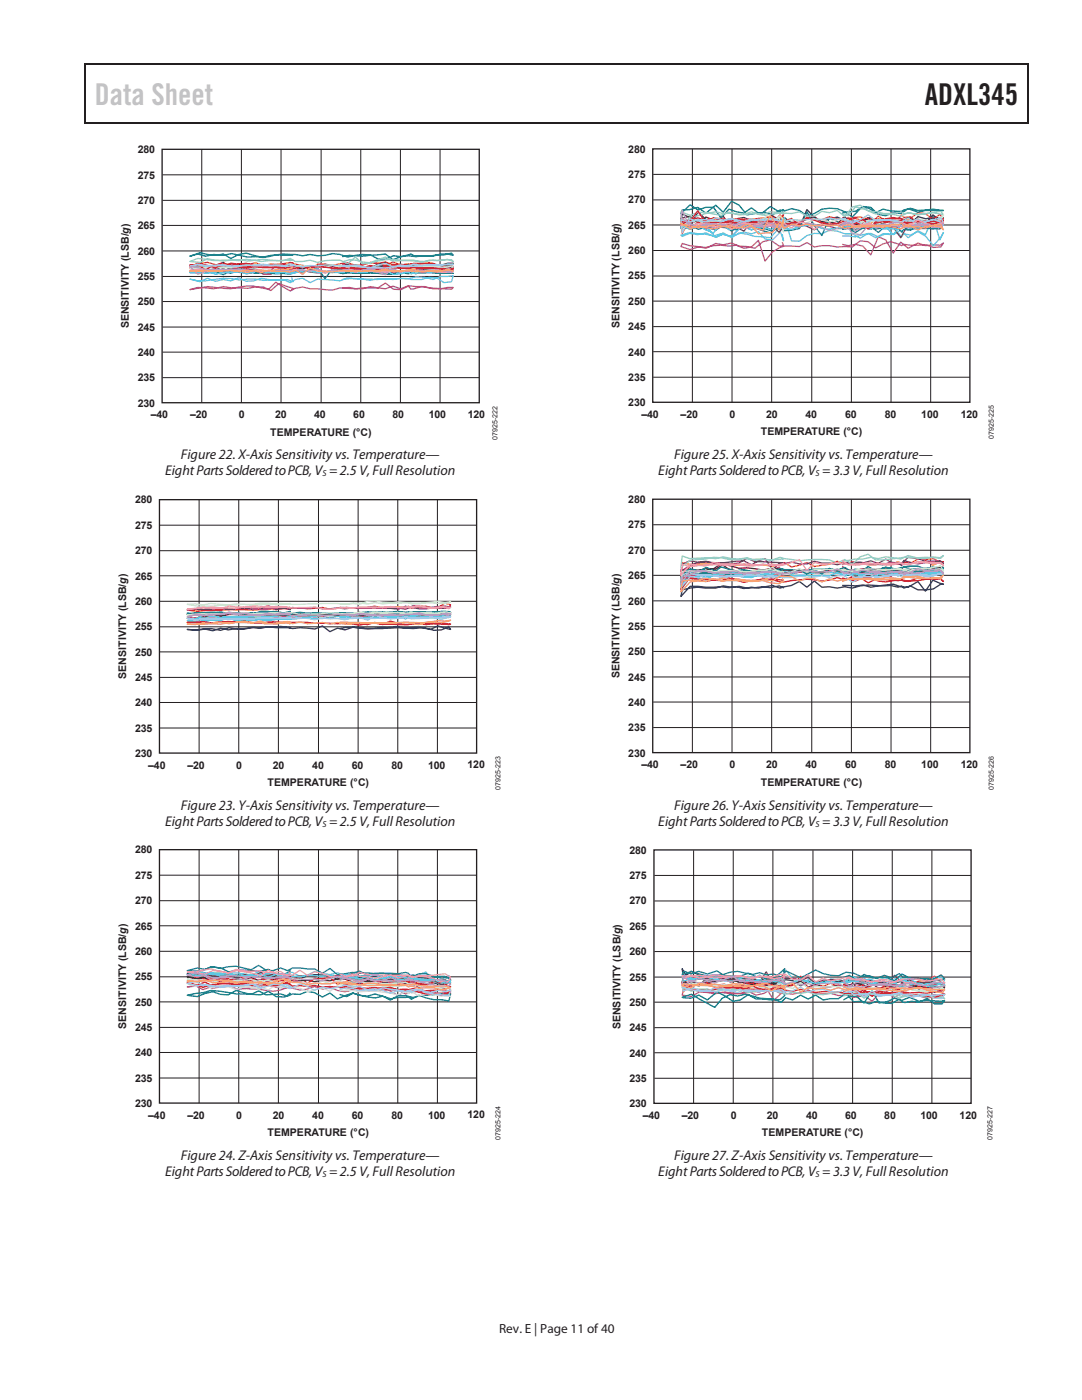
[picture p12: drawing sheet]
<svg xmlns="http://www.w3.org/2000/svg" width="216mm" height="279mm" viewBox="0 0 216 279" stroke-linecap="round" stroke-linejoin="round" font-family="sans-serif">
<defs><g id="words">
<text font-size="6" fill="#c1c2c4" x="18.9" y="21">Data Sheet</text>
<text font-size="6" fill="#231f20" x="184.5" y="21">ADXL345</text>
<g font-size="2.8" fill="#231f20">
<text x="32.9" y="94.9">Eight Parts Soldered to PCB, V = 2.5 V, Full Resolution</text>
<text x="36.1" y="91.7">Figure 22. X-Axis Sensitivity vs. Temperature—</text>
<text x="131.4" y="94.9">Eight Parts Soldered to PCB, V = 3.3 V, Full Resolution</text>
<text x="134.5" y="91.7">Figure 25. X-Axis Sensitivity vs. Temperature—</text>
<text x="36.1" y="161.7">Figure 23. Y-Axis Sensitivity vs. Temperature—</text>
<text x="134.5" y="161.7">Figure 26. Y-Axis Sensitivity vs. Temperature—</text>
<text x="32.9" y="164.9">Eight Parts Soldered to PCB, V = 2.5 V, Full Resolution</text>
<text x="131.4" y="164.8">Eight Parts Soldered to PCB, V = 3.3 V, Full Resolution</text>
<text x="36.1" y="231.5">Figure 24. Z-Axis Sensitivity vs. Temperature—</text>
<text x="134.5" y="231.5">Figure 27. Z-Axis Sensitivity vs. Temperature—</text>
<text x="32.9" y="234.7">Eight Parts Soldered to PCB, V = 2.5 V, Full Resolution</text>
<text x="131.4" y="234.7">Eight Parts Soldered to PCB, V = 3.3 V, Full Resolution</text>
</g>
<text font-size="2.6" fill="#231f20" x="99.6" y="266">Rev. E | Page 11 of 40</text>
<g font-size="2.1" fill="#231f20">
<text x="27.5" y="35.6">275</text>
<text x="27.5" y="30.6">280</text>
<text x="125.4" y="35.5">275</text>
<text x="125.4" y="30.5">280</text>
<text x="27.5" y="40.7">270</text>
<text x="125.4" y="40.6">270</text>
<text x="27.5" y="45.7">265</text>
<text x="125.4" y="45.7">265</text>
<text x="27.5" y="50.8">260</text>
<text x="125.4" y="50.7">260</text>
<text x="27.5" y="55.9">255</text>
<text x="125.4" y="55.8">255</text>
<text x="25.7" y="65.6" transform="rotate(-90 25.7 65.6)">SENSITIVITY (LSB/g)</text>
<text x="27.5" y="66">245</text>
<text x="27.5" y="60.9">250</text>
<text x="123.6" y="65.5" transform="rotate(-90 123.6 65.5)">SENSITIVITY (LSB/g)</text>
<text x="125.4" y="65.9">245</text>
<text x="125.4" y="60.8">250</text>
<text x="27.5" y="71.1">240</text>
<text x="125.4" y="71">240</text>
<text x="27.5" y="76.1">235</text>
<text x="125.4" y="76">235</text>
<text x="27.5" y="81.2">230</text>
<text x="30.1" y="83.5">–40</text>
<text x="37.9" y="83.5">–20</text>
<text x="47.7" y="83.5">0</text>
<text x="54.9" y="83.5">20</text>
<text x="62.7" y="83.5">40</text>
<text x="70.5" y="83.5">60</text>
<text x="78.3" y="83.5">80</text>
<text x="85.5" y="83.5">100</text>
<text x="93.4" y="83.5">120</text>
<text x="125.4" y="81.1">230</text>
<text x="128" y="83.4">–40</text>
<text x="135.8" y="83.4">–20</text>
<text x="145.6" y="83.4">0</text>
<text x="152.9" y="83.4">20</text>
<text x="160.7" y="83.4">40</text>
<text x="168.6" y="83.4">60</text>
<text x="176.5" y="83.4">80</text>
<text x="183.8" y="83.4">100</text>
<text x="191.7" y="83.3">120</text>
<text x="53.9" y="86.9">TEMPERATURE (°C)</text>
<text x="151.8" y="86.8">TEMPERATURE (°C)</text>
<text x="26.9" y="100.5">280</text>
<text x="125.4" y="100.4">280</text>
<text x="26.9" y="105.5">275</text>
<text x="125.4" y="105.5">275</text>
<text x="26.9" y="110.6">270</text>
<text x="125.4" y="110.5">270</text>
<text x="26.9" y="115.7">265</text>
<text x="125.4" y="115.6">265</text>
<text x="26.9" y="125.8">255</text>
<text x="26.9" y="120.7">260</text>
<text x="125.4" y="125.7">255</text>
<text x="125.4" y="120.6">260</text>
<text x="26.9" y="130.8">250</text>
<text x="125.4" y="130.8">250</text>
<text x="25.2" y="135.5" transform="rotate(-90 25.2 135.5)">SENSITIVITY (LSB/g)</text>
<text x="26.9" y="135.9">245</text>
<text x="123.6" y="135.4" transform="rotate(-90 123.6 135.4)">SENSITIVITY (LSB/g)</text>
<text x="125.4" y="135.8">245</text>
<text x="26.9" y="141">240</text>
<text x="125.4" y="140.9">240</text>
<text x="26.9" y="146">235</text>
<text x="125.4" y="145.9">235</text>
<text x="26.9" y="151.1">230</text>
<text x="29.6" y="153.4">–40</text>
<text x="37.4" y="153.4">–20</text>
<text x="47.1" y="153.4">0</text>
<text x="54.4" y="153.4">20</text>
<text x="62.3" y="153.4">40</text>
<text x="70.2" y="153.4">60</text>
<text x="78.1" y="153.4">80</text>
<text x="85.4" y="153.4">100</text>
<text x="93.3" y="153.3">120</text>
<text x="125.4" y="151">230</text>
<text x="128" y="153.3">–40</text>
<text x="135.8" y="153.3">–20</text>
<text x="145.6" y="153.3">0</text>
<text x="152.9" y="153.3">20</text>
<text x="160.7" y="153.3">40</text>
<text x="168.6" y="153.3">60</text>
<text x="176.5" y="153.3">80</text>
<text x="183.8" y="153.3">100</text>
<text x="191.7" y="153.3">120</text>
<text x="53.4" y="156.8">TEMPERATURE (°C)</text>
<text x="151.8" y="156.8">TEMPERATURE (°C)</text>
<text x="26.9" y="170.3">280</text>
<text x="125.6" y="170.4">280</text>
<text x="26.9" y="175.4">275</text>
<text x="125.6" y="175.5">275</text>
<text x="26.9" y="185.5">265</text>
<text x="26.9" y="180.4">270</text>
<text x="125.6" y="185.6">265</text>
<text x="125.6" y="180.5">270</text>
<text x="26.9" y="190.6">260</text>
<text x="125.6" y="190.6">260</text>
<text x="26.9" y="195.6">255</text>
<text x="125.6" y="195.7">255</text>
<text x="26.9" y="200.7">250</text>
<text x="125.6" y="200.8">250</text>
<text x="25.2" y="205.3" transform="rotate(-90 25.2 205.3)">SENSITIVITY (LSB/g)</text>
<text x="26.9" y="205.8">245</text>
<text x="123.8" y="205.4" transform="rotate(-90 123.8 205.4)">SENSITIVITY (LSB/g)</text>
<text x="125.6" y="205.8">245</text>
<text x="26.9" y="215.9">235</text>
<text x="26.9" y="210.8">240</text>
<text x="125.6" y="215.9">235</text>
<text x="125.6" y="210.9">240</text>
<text x="26.9" y="220.9">230</text>
<text x="125.6" y="221">230</text>
<text x="29.6" y="223.2">–40</text>
<text x="37.4" y="223.2">–20</text>
<text x="47.1" y="223.2">0</text>
<text x="53.4" y="226.7">TEMPERATURE (°C)</text>
<text x="54.4" y="223.2">20</text>
<text x="62.3" y="223.2">40</text>
<text x="70.2" y="223.2">60</text>
<text x="78.1" y="223.2">80</text>
<text x="85.4" y="223.2">100</text>
<text x="93.3" y="223.2">120</text>
<text x="128.2" y="223.3">–40</text>
<text x="136.1" y="223.3">–20</text>
<text x="145.8" y="223.3">0</text>
<text x="152" y="226.8">TEMPERATURE (°C)</text>
<text x="153" y="223.3">20</text>
<text x="160.8" y="223.3">40</text>
<text x="168.6" y="223.3">60</text>
<text x="176.5" y="223.3">80</text>
<text x="183.7" y="223.3">100</text>
<text x="191.5" y="223.3">120</text>
</g>
<g font-size="1.8" fill="#231f20">
<text x="64.3" y="95">S</text>
<text x="162.8" y="95">S</text>
<text x="64.3" y="165">S</text>
<text x="162.8" y="165">S</text>
<text x="64.3" y="234.9">S</text>
<text x="162.8" y="234.9">S</text>
</g>
<g font-size="1.4" fill="#231f20">
<text x="99.3" y="87.8" transform="rotate(-90 99.3 87.8)">07925-222</text>
<text x="198.3" y="87.6" transform="rotate(-90 198.3 87.6)">07925-225</text>
<text x="99.9" y="157.6" transform="rotate(-90 99.9 157.6)">07925-223</text>
<text x="198.3" y="157.6" transform="rotate(-90 198.3 157.6)">07925-226</text>
<text x="99.9" y="227.5" transform="rotate(-90 99.9 227.5)">07925-224</text>
<text x="198.1" y="227.6" transform="rotate(-90 198.1 227.6)">07925-227</text>
</g>
</g></defs>
<g fill="#231f20">
<path d="M16.9 12.7h.2v1h-.2z"/>
<path d="M16.9 12.7h.2v.3h-.2z"/>
</g>
<path d="M17.1 12.8h65.4" fill="none" stroke="#231f20" stroke-width=".25"/>
<path d="M82.5 12.7h.3v.3h-.3z" fill="#231f20"/>
<path d="M82.8 12.8h122.3" fill="none" stroke="#231f20" stroke-width=".25"/>
<g fill="#231f20">
<path d="M205.1 12.7h.2v1h-.2z"/>
<path d="M205.1 12.7h.2v.3h-.2z"/>
</g>
<path d="M17 13.7v10.7" fill="none" stroke="#231f20" stroke-width=".25"/>
<path d="M16.9 24.4h.2v.3h-.2z" fill="#231f20"/>
<path d="M17.1 24.5h65.4" fill="none" stroke="#231f20" stroke-width=".25"/>
<path d="M82.3 24.4h.2v.3h-.2z" fill="#231f20"/>
<path d="M205.2 13.7v10.7M82.5 24.5h122.6" fill="none" stroke="#231f20" stroke-width=".25"/>
<path d="M205.1 24.4h.2v.3h-.2z" fill="#231f20"/>
<g fill="none" stroke="#231f20" stroke-width=".2">
<path d="M32.4 40h63.2M32.4 34.9h63.2M40.3 29.9v50.5M48.2 29.9v50.5M56.1 29.9v50.5M64.1 29.9v50.5M72 29.9v50.5M79.9 29.9v50.5M87.8 29.9v50.5M130.3 39.9h63.2M130.3 34.8h63.2M138.2 29.7v50.6"/>
<path d="M146.1 29.7v50.6M154 29.7v50.6M162 29.7v50.6M169.9 29.7v50.6M177.8 29.7v50.6M185.7 29.7v50.6M32.4 55.2h63.2M32.4 50.1h63.2M32.4 45h63.2M130.3 55.1h63.2M130.3 50h63.2M130.3 44.9h63.2"/>
<path d="M32.4 75.4h63.2M32.4 70.3h63.2M32.4 65.3h63.2M32.4 60.2h63.2M130.3 75.3h63.2M130.3 70.2h63.2M130.3 65.2h63.2M130.3 60.1h63.2M39.7 99.7v50.6M47.6 99.7v50.6M55.6 99.7v50.6M63.5 99.7v50.6"/>
<path d="M71.5 99.7v50.6M79.4 99.7v50.6M87.3 99.7v50.6M138.2 99.7v50.5M146.1 99.7v50.5M154 99.7v50.5M162 99.7v50.5M169.9 99.7v50.5M177.8 99.7v50.5M185.7 99.7v50.5M31.9 114.9h63.2M31.9 109.9h63.2"/>
<path d="M31.9 104.8h63.2M130.3 119.9h63.2M130.3 114.8h63.2M130.3 109.8h63.2M130.3 104.7h63.2M31.9 135.2h63.2M31.9 130.1h63.2M31.9 125.1h63.2M31.9 120h63.2M130.3 135.1h63.2M130.3 130h63.2M130.3 125h63.2"/>
<path d="M31.9 145.3h63.2M31.9 140.2h63.2M130.3 145.2h63.2M130.3 140.1h63.2M31.9 179.8h63.2M31.9 174.7h63.2M39.7 169.6v50.5M47.6 169.6v50.5M55.6 169.6v50.5M63.5 169.6v50.5M71.5 169.6v50.5M79.4 169.6v50.5"/>
<path d="M87.3 169.6v50.5M130.6 179.8h63.2M130.6 174.7h63.2M138.4 169.7v50.5M146.3 169.7v50.5M154.2 169.7v50.5M162.2 169.7v50.5M170.1 169.7v50.5M178 169.7v50.5M185.9 169.7v50.5M31.9 199.9h63.2M31.9 194.9h63.2"/>
<path d="M31.9 189.9h63.2M31.9 184.8h63.2M130.6 195h63.2M130.6 189.9h63.2M130.6 184.8h63.2M31.9 215.1h63.2M31.9 210h63.2M31.9 205h63.2M130.6 215.2h63.2M130.6 210.1h63.2M130.6 205.1h63.2M130.6 200h63.2"/>
</g>
<path d="M32.3 29.8h63.3v50.6h-63.3zM130.2 29.7h63.3v50.6h-63.3zM31.8 99.7h63.3v50.6h-63.3zM130.2 99.6h63.3v50.6h-63.3zM31.8 169.6h63.3v50.5h-63.3zM130.5 169.6h63.3v50.6h-63.3z" fill="none" stroke="#231f20" stroke-width=".26"/>
<path d="M68.3 52.6l2.7 .4 1.3 .6 1.5-.4 3.1-.2 1.5 .3 4.6-.5a10.3 10.3 0 0 0 6.3-.3h1.1l-.3 .6-1.5 .2-1.5-.4h-1.5l-3 .3-1.1-.4-4.6 .4h-1.5l-1.5 .4-3-.7-1.6 .2-1.4 .6h-1.5l-1.5-1a25.8 25.8 0 0 1-6 .5l-1 .3-1.4-.5h-2.9l-1.5 .2-1.5-.2-1.5 .6-1.5-.4-1.5-.7-1.5 1.1-1.6-.7-1.6 .4-3.5-.1 1.6-.2 1.5 .2 1.6-.2 2 1.2 1.6-1 3.2-.3 1.6 .3 1.6-.4 1.5 .4h1.5l1.7-.2 1.2 .2-.3 .1M156.1 44.2l.2 .4-.8-1.1-1.8 1.5-1.5-.7a27.6 27.6 0 0 0-6.2 .2l-1.7-.4-1.5 .1-1.9-.4-1.7 1-1.6-1.4-1.5-.7-.2 1.5 1.8 .9 1.6-2.8 1.5 1.5 1.6 .4 1.5-.5 1.6 .5 1.4-.5 1.5-.3 1.5 .6 1.4-.3 1.4 .6 1.5 .3 2.3-1.2 1.4 1.1 1.6 .9 1.5-3.6 1.5 1.6 1.5 .9 1.5-.6 1.6-.4 1.5 .7 1.5-.1 1.5 .3 1.6-.5 1.5 .5 1.5-.2 1.5 .4 1.5-.4 .7 .7 .4-.2 1.4 .1 1.5-1.4 1.5 .5 1.5-.4 1.5 .4 .6-.2-.7 .4-1.5-1-1.4 1.8-1.5-.9-2 .7-1.5-.9-1.5 .3-1.5 .1-1.5 1-1.4-1.6-1.6 .5-1.5 .3-1.4-.2-1.3 .6M168 116.8l2.7 .1 1.5-.1 1.6 .4 4.4-.6 1.5 .5 1.5 .1 2-1.1 1.5 1.9 1.4-2.2 2.2 .8h-.6l-1.5 .9-1.5 .2h-1.5l-1.5-.8-1.4 .5-.4-.5-.7 .3-1.5-.4-1.5 .1a12.4 12.4 0 0 0-6.1 .5l-1.5-.3-1.5 .3-1.6-.3-1.5 .1-1.5-1.2-1.5 1.2-1.5-1.1-1.6 .7-2.3 .6-1.4-.6-2.9 .6-1.4-.2-1.5 .3-1.5-.4-1.5 .2-1.5-.2-3.1 .1-3.1-.2-1.8 2 .2-1.3 3.1-.5 3.6 .2 1.5-.5 1.7 .3 1.5-.2 1.6 .4 3.1-.3 1.5 .2 1.8-.4 .8 .4-.2-.1M57.7 125.2l.2 .1h-2.8l-1.6-.2-1.5 .3-1.5-.2-1.6 .3h-1.6l-1.6-.2-1.7 .5-1.9-.4-3.2 .3-1.5-.1 2 .2 1.5-.3 1.6 .4 1.5-.5 1.5 .3 1.6-.3 7.4-.2 1.5-.2 2.4 .4 1.5-.1 2.9 .2 1.5-.6 1.5 1.2 1.5-.7 1.5 .3 1.6-.5a19.7 19.7 0 0 0 7.6 0l1.5-.1a9.8 9.8 0 0 0 4.1 .1l1.4 .2 1.6 .4 1.5-.1 1.5-.6 .3 .5-2.5-.7-1.5 .7-1.7-.3-1.8 .1-3-.1-1.5 .1-1.5-.2a24.8 24.8 0 0 1-5.9 0h-1.3l-1.4 .2M57.7 194.8l.2-.2-1.1 .3-3.3 .3-1.5-.8a23.2 23.2 0 0 1-8-.2l-3.5 .1-1.6-.3-1.5 .3 2 .4 1.5-.4 1.6 .7 1.5-.1 1.5-.7 1.6 1.1 1.5-.6h1.5l1.5 .3 1.5-.4 2.9 .5 1.4-.8 2.5 1 1.5-.5 1.4-.3 3 .2 1.5 .8 1.5-.9 1.5 .5 4.6-.2 1.5 .5 1.6 .1h1.5l1.5-.3 1.1 .4 1.5-.4 1.4 .2 3.1 1 1.5-.8h.3l-1.1 .6-1.4 .1a17 17 0 0 0-6.4-.7l-1.6-.4a13.3 13.3 0 0 1-6.1 0 14.6 14.6 0 0 1-5.5-.2M156.3 195.8l.3-.7-.9 .7-1.7 .4-1.5-.5-4.8-.4a15.5 15.5 0 0 1-6.6 .1l-3.2-1.5-1.5 1.3-.3-1.9 1.9 3.2 1.5 .3 1.5-1.7 3.1 .3 1.6-.4a6.6 6.6 0 0 0 5.9 .5l4.3 .4 .9-.4 1.4 .2 1.6 1.1 1.5-1 1.4 .6 3-.8 1.6 .4 1.5-.5h1.5l1.6 .6 3.1 .2 1.5-.4 1.4 .2 1.5-.4 .7 .4 1.8 .2 1.5 1.2 1.6-1.7 1.5 2.3 2-1.3-2.1-.8-1.5 .1-1.5 1.2-1.9-1.2-1.5-.3-1.5 .4-1.5-.3-3 .2-1.6-.3-1.5 .1-1.4-.5-1.2 .7" fill="none" stroke="#272872" stroke-width=".26"/>
<path d="M68.3 57.5l1.4-.1 1.3 .2 1.3-.1h3l1.6 .1 1.5-.5 1.6 .5 1.5-.6 3.2 .2 1.7 .4 4-.2-.3 .3-4.5-.2-1.5-.3-2.1 .5-.5-.6-1.5 .7-1.5-.1-1.6-1.2-1.5 1-1.5-.3-1.6 .4-4.4-.1-1.5 .4-4.5-.3-1.5-.3-1.5 .2-1 .6-2.9-1.8-1.4 1.4-1.5-.2a10.7 10.7 0 0 0-6 .1l-4.7-.4-3.5 .6 1.6-.4 3.1 .2 2-.4 1.6 .3h3.2l1.6-.2h1.6l1.5 .7 1.5-1.4 2.9 .9-.3 .3M156.1 48.3l.2 .7-.8 .1-1.8-1.2-1.5 .3-1.6 1.4-1.5-.4-1.6-.1-1.5-.6-1.7 .4-1.5-.3-1.9 1-3.3-.6-1.5-.4-.2 .6 1.8 .6 1.6-.5 1.5 .1 1.6-.4 1.5-.1 1.6 .2 1.4-.2 1.5 .7 1.5-.3 1.4-1.3 1.4 4.1a5.2 5.2 0 0 1 5.2-3l1.6 .1 1.5-.8 1.5 .9 1.5-.3h1.5l1.6 .3h3l1.5-1.2 1.6 .1 1.5 1.3 1.5-.8 1.5-.5 2.2 .8 .4-.2 1.4 .1h3l1.5 .5 1.5-.1 .6-.8-.7 .4h-1.5l-1.4 .1-1.5-.5-2 1.1-1.5-1.3-1.5 2.2-1.5-2.6-1.5-.6-1.4 3.6-1.6-1.8-1.5-.3-1.4 .2-1.3-.2M156.1 114.6l.2 .1-.8-.1h-1.8l-1.5 .6-1.6-.8-1.5-.2-1.6 .7-3.2-.2-1.5 .2a9.2 9.2 0 0 0-6.7 .2l-.2 1.4 1.8-1.6h1.6l1.5-.3 1.6-.5 1.5 .6 1.5-.3 1.5 .2 1.5-.8 1.5 1.4 1.4-1.1 1.4-.1 1.5 1.7 2.3-1.4 1.4 .3 1.6-.4 3 .2 4.6-.3 1.5 .4 3-.6 1.6 .6 1.5 .1 1.5-.5 1.5 1 1.5-1.2 .7 .2 .4 .4 8-.4a7.1 7.1 0 0 1-5.1-.7l-2 1.3-1.5-.2h-1.5l-1.5 .2-1.5-1.1-1.4 .2-3.1 .9-1.4-.4-1.3 .3M57.7 122.9l.2 .4-1.1-.3-1.7 .3-1.6-.4-3 .4-1.6-.3-1.6 .2-5.2 .1-1.6-.3-1.6 .5-1.5-.2 3.5-.1 1.6 .1 1.5-.3 1.5 .3 4.6-.2 1.5 .2 2.9-.5h2.9l1 .4 1.5-.2 2.9 .2 1.5-.2 1.5 .3 1.5-.4 3.1 .4 1.4-.4 3.1 .1 1.5-.3a11.3 11.3 0 0 0 5.1 .3h5.1l1.5-.4 1.5 .4 .3-.4-10.5 .6-4.6-.3-7 .2M57.7 197.2l.2-.1h-2.8l-1.6-.6-4.6 .8-1.7 .1-1.5-.6-1.7 .3-1.9-.1-1.6 .5-1.6-.8-1.5 .3 3.5-.3 1.6 .5 3-.6 1.6 .7 1.5-.1 3 .2 2.9 .4 1.5-.2 1.4-.5 2.5 .5 1.5-.2 1.4-.5 1.5 .5 1.5-.3 1.5 .6 1.5 .2 1.5-.3h4.6l1.5-.5 3.1 1.6 1.5-1 .5-.1 .6 .5 2.9-.3 3.1 .8h1.5l.3-.4h-2.5l-3.2-.6-1.8 .2-1.4 .6-1.6-.8-3 .1-1.6-.2-1.5 .3-2.8-.5-1.3 .5-1.4-.2M156.3 197.8l.3 .4h-.9l-1.7-.8-1.5 .8-1.6 .4-1.6-.8-1.6 .4-3.1-.2-1.5 .2-2-.3-1.6-.1-1.6-.3h-1.5l-.3 1.1 1.9 .3 1.5-.9 3.1 .3 1.5-.2a13.2 13.2 0 0 0 6.1-.2l1.4 .1 1.3-.8 1.5 2.5 1.5-1.5 2.3 .2 3.1-.9 1.4 .8 3-.1 1.6 .5 1.5-.1 1.5 .4 1.6-.7 1.6 .3 1.5-.9 1.5 .5 1.4-1 2.2 1.4 .5-.1 1.3 .4 1.5-.1 1.6 .4 1.5-.3h1.5l.5-.6-.7 .3-1.4-.1-1.5 .5-1.5-.4h-1.9l-1.5-.4-1.5 .8-1.5-.8-1.6 .1-1.4 1.5-1.6-1.2-1.5 .4-2.6-.8" fill="none" stroke="#b953a0" stroke-width=".26"/>
<path d="M68.3 52.7l1.4-.2 1.3 .5 1.3-.1 1.5-.4h1.5l1.6 .5 1.5-.7 1.6 .6 1.5-.3 1.5 .2 3.4-.3 2.9 1.8 1.1-.6-.3-1-1.5 .5-3-.7h-3l-1.1 .6-1.5-.4-1.5 .2-1.6-.6-1.5 .2-1.5-.1-3 .8-1.6-.7-2.9 .5-1.5-.3h-1.5l-1.5 1.2-1.5-.9-1.5-.3-1-.3-2.9 .4-2.9 .2h-1.5l-1.5-.5-4.5 .8-3.2-.9-1.5 .1-2 1 1.6-1 1.5 .5 1.6 .1 3.6-.6 3.2 .3 1.6-.3 1.6 .5 1.5-.3 3.2 .1 1.2-.3-.3 .4M168 43.4l1.3 .4 1.4-.2 3.1 1 1.4-1.5 1.5 .9 1.5-.6 3 .5 2-1.5 1.5 .2 1.4 1.2 1.5-1 .7 1-.6-.1-1.5 1.1-1.5 .3-1.5-.4-1.5-1.5-1.4 .2-.4-.5-.7 .8-1.5-.2a13.3 13.3 0 0 1-6.1-.2l-1.5 .1-1.5 .4-1.5-.1-1.6-.5-1.5 .6h-1.5l-1.5-.5-1.5 1.7-1.6-1.4-1.4 .5-.9-1.2-1.4 1.6-2.9-.6-1.4 .4-1.5 .1-1.5-.7-1.4 .1-1.6 .4-1.5-.7-1.6 .9-1.5-.5-1.6 .5-1.8-.4 .2 2.6 1.5-2.7 1.6 .6 3.6-.7 1.5-.1 1.7 .6 1.5-.6a22.1 22.1 0 0 0 6.2-.5l1.8 .6 .8-1-.2 .8M168 112.7l1.3-.4 1.4 .4 3.1-.1 1.4-.2 1.5 .3 4.5-.5 2 .3 1.5-.7 1.4 1 1.5-.6 .7-.1-.6 .2-1.5-.8-1.5 .2-1.5-.1-1.5 .9-1.4-.4-.4 .4-.7-.4-1.5 .5-1.5-.1a11.2 11.2 0 0 1-6.1-.4l-1.5 .5-1.5-.6-1.6 .6-3 .5-1.5-.8-3.1 .9-1.4-.9-2.3 .7-1.5-.2-2.8 .1-1.5-.3-4.5 .1-1.5-.2-1.6 .4-1.5-.1-1.6 .3-1.8 2 .2-2.8 1.5 .3a41.9 41.9 0 0 1 8.4 .2l3.1-.2 1.5 .2 3.1-.1 1.8 .2 .8-.3-.2 .2M67.8 121.4l1.4-.2a13.5 13.5 0 0 0 5.6-.2l1.6 .4 3-.3 1.6 .2 3.2-.3 1.7 .4 1.5-.1 1.4-.9 1.1 .3-.3 .4-1.5-.1-1.5 .4-1.6-.4-2.9 .3-.6-.3-.5 .3h-1.5l-1.5-.2-4.6 .3-3-.1-4.6 .3-1.5-.4-2.9 .3-1.5-.2-2.5 .2-2.9-.1-1.4 .3-3 .1-6.1-.1-4.6 .3-2-.2h6.6l1.7-.2 1.6 .1 1.6-.3 1.6 .3 3-.3 1.6 .3 1.7-.3h1.1l-.2 .3M57.7 195.7l.2 .1-1.1 .3-1.7-.2-1.6-.7-1.5 .8-8-.8-1.9 .1-1.6 .4-1.6-.5-1.5 .8 2-1.1 1.5 .3 1.6-.1 1.5 .9 3.1-1.5 1.5 .8 1.5 .3 1.5-.8 1.5 .9 1.4-.1 1.5-.4 1.4 .8 2.5-1 1.5 1.3 1.4-1 3-.2 1.5 1.3 1.5-.3 1.5-.7 1.5 .6 1.6-.2 1.5 .3 3.1-.5 1.5 .4 1.5-.3 .5 .3 .6-.3 1.5 .6 1.4 .1 1.6-.4 1.5 .2 1.5 .6 .3 .9-1.1-1.6-1.4-.5-1.5 .7-1.7 .1-1.8-.1-1.4-.5-1.6 .6-3-.1-1.6-.6-1.5 .5-1.6-.6-2.5 .7-1.4-.4M168.3 196.4l1.2 .8 1.4 .1 1.5-.4 1.6 .6 1.4-.1 1.6-.9 1.5 1 3-.3 1.9-1.1 1.5 1 1.5-.5 1.4-.2 .7-.3-.5 .1-1.5-1.4-1.5 .9-1.6 .1-1.5 .4-1.3 .1-.5 .7-2.2-.7-1.4 .5-1.5-.6-1.5 .7-1.6-.3-1.6 .4-1.5-.4-1.5 .2-1.6-.6-1.5 .6-1.5-.3-1.4 .7-1.5-2.4-1.6 1.9-1.4 .2-5.2-.8-1.4 .1-1.5-.1-1.5 1.1-1.5-.7-1.6 .3-3.1-.6h-1.5l-1.5 .3-1.9-.6 .3 2.1 1.5-2.2 1.6 .7 1.6-.1 2 .2 1.5-.2 1.6 .7a20 20 0 0 1 9.5-.4l.9-1.6-.3 1.7" fill="none" stroke="#f36721" stroke-width=".26"/>
<path d="M58.2 55.3l.3 .9-1.2-.4-1.7 .2h-3l-1.6-.3h-1.6l-1.6 .2a13.3 13.3 0 0 0-6.8 .2h-1.5l-1.6-.4 2 .5 1.5-.7 1.6 .6 1.6-.3 1.5 .3 1.5-.7 1.5 .7h1.5l1.5-.6 2.9 .4 1.5-.1 1.4 .6 1-.6 1.5-.3 1.5 .9 1.5-.7 4.5 .4 1.4-.7 4.6 .6 1.5-.4 1.5 .2 1.6-.2 5.6 .2 1.5-.5 1.5 .1 1.5 1 1.5-.2 .3-1.2-2.5 .2-1.5 .6-1.7-.5h-1.7l-1.5 .3-1.5-.1-1.6 .3-1.5-.2-1.6 .2-5.6-.2-1.4 .2M156.1 46.7l.2 1.4-.8-2.6-1.8 1.9-3.1-.2-3.1-.7-1.5 .9-1.7-.9-1.5 .9-1.9-.9-1.7 .3-1.6-.2-1.5 .6-.2-.3 1.8-.5 3.1 .3 1.6 .4 1.5-.4 1.6 .4 1.4-.3 1.5-.5 1.5 .4 1.4-.5 1.4 1.5 1.5 .2 1.4-1.5 .9-3 1.4 4.7h1.6l1.5-1.1 1.5-.4 1.5 .1 1.5-.7 1.6 .1 1.5 .6h1.5l1.5 .8 1.6-.9 1.5 .8 1.5-.7 1.5 .1 1.5-.3 .7 .8 .4-.6 1.4 .2 1.5-.7 1.5 1 1.5 1.8 1.5-1.6 .6-1-.7 1.5-1.5-4.5-1.4 3.4-1.5-.8-2 1.4-1.5-1.4-1.5 .7h-1.5l-1.5 .6-1.4-.7-3.1 .7-2.7-.2M168 114.1l2.7 .2 1.5-.3 4.5 .4 1.5-.5 1.5 .2 1.5 .5 2 .3 1.5-.7 1.4-.3 1.5-.9 .7 .3-.6 .3-1.5 1.2-1.5-.3-1.5 .1-1.5-.7-1.4 .2-.4-.1a7.1 7.1 0 0 1-5.2-.1l-1.5 .3h-1.6l-1.5 .4-1.5-.2-1.5 .1-3.1-.5-1.5 .4-1.5 .1-1.5-.6-1.6 .7-1.4-.7-.9 .7-1.4-.7-1.5 .7-1.4 .3-1.4-.4-1.5 .2-4.5-.5-1.5 .4h-3.1l-1.6-.1-1.8 2.5 .2-2.4h1.5l1.6-.1a32.6 32.6 0 0 0 6.8 0h1.5l1.6 .3 1.5-.4 1.6-.1 1.5 .3 1.8-.5 .8 .5-.2-.3M57.7 122.9l.2 .2-1.1-.4-1.7 .3-4.6-.1-6.5 .4-3.5-.4-1.6 .6-1.5-.1 2 .1 3.1-.5a84.7 84.7 0 0 0 14.9-.4 8.4 8.4 0 0 0 5.4 .4l1.5-.2a21.2 21.2 0 0 0 6.1-.1l1.4-.1 1.6 .4 1.5-.4 1.5 .2 3.1-.3 2 .3 2.1-.3 1.4 .3 1.6-.1 1.5-.8 1.5 .1 .3 .7-1.1-.3-1.4 .2-3.2-.3-1.8 .5a21.1 21.1 0 0 0-6-.1l-1.6-.1-1.5 .2a21.8 21.8 0 0 0-5.5 .2M57.7 194.3h.2l-1.1 .6-1.7 .3-3.1-1-1.5 .7-1.6-.4-1.7 .3-1.5-.6a43.1 43.1 0 0 1-8.3 .3l2-.4 4.6 .1a17.5 17.5 0 0 1 6.1 .4l1.5-.6 4.4 .9 1.4-.8h1l1.5 .8 1.5-.3 1.4-.7 3 .6 1.5-.3 1.5 .4 1.5-.3 1.5 .6 1.6-.4h1.5a11.8 11.8 0 0 0 6.1 .1l.5 .1 .6 .5 2.9-1.2 1.6 1.9 1.5 .5 1.5-1.7 .3 1-2.5 .1-1.5-.9-1.7 .4-3.2-.1-1.6-.3-1.5 .2-1.5-.2-1.6 .2-3.1-.2h-1.2l-1.3 .6-1.4-.3M156.3 194.5l.3 1.1-.9-.5-1.7 .9h-1.5l-3.2-1.2-1.6 .5-3.1 .4-1.5-.4-3.6-.6-1.6 .5-1.5-.6-.3 .6 1.9-.4 1.5 .5 1.5 .3 1.6-.6 1.5 .7 1.6-.8 3 .1 1.5 .4 1.4-.8 1.3 1.1 1.5 .2 1.5 .4 .9-2.7 1.4 1.7 1.6 1 1.5-.8 2.9 .8 1.5-1 3.1 .5 1.5-.9 1.6 .9 1.6-.5 1.5 .6 1.5-.8 1.4 .5 1.5-.6 .7 .5 .5-.1 1.3 .2 1.5 .8 1.6 .2 1.5-.6 1.5 .8 .5-1.4-.7-.3h-1.4l-1.5 1-1.5 .1-3.4-1-1.5 1.1-1.5-.3-3-.2-1.6-.5-1.5 .4-1.4-.3-1.2 .2" fill="none" stroke="#6dccdc" stroke-width=".26"/>
<path d="M68.3 53.9l2.7 .4 1.3-.4 3 .3 1.6-.7 1.5 .6 1.6 .1 1.5-.3 1.5 .7 1.7-.8 1.7 .2 4-.1-.3 .3-4.5 .1-1.5-.4h-1.5l-.6 .4-.5-.2-3 .4-1.6-.6-1.5 .3-1.5-.3h-1.6l-1.4-.1-1.6 .4-1.4-.5-1.5 .7-1.5-.1-1.5 .2-3-.6h-1.5l-1 .3-1.4-.2-1.5-.9-1.4 1.3-1.5-.2-1.5-.5-7.6 .4-1.6-.3-3.5 .3 1.6-.1 3.1 .2 2-.3 3.2 .2 1.6-.1 1.6-.3 1.6 1h1.5l1.5-1.1 2.9 .5-.3 .2M156.1 44.5l.2 .7-.8 1.2-1.8-1.7-1.5-.1-3.1 .5-1.6-.2-1.5-.6-1.7 1.1-1.5-.8-1.9 1.2-1.7-1-1.6 .4-1.5-.2-.2 .3 1.8 .4 1.6-.4 1.5-.6 1.6 .3h1.5l1.6-.8 1.4 1.1 1.5 .8 1.5-1.9 1.4 .8 1.4 .2 1.5 .9 1.4-1.1 3.9-.4 3 1.3 1.5-1 3.1 .7 3-.1 1.5-.6 1.6 .1 1.5-.2 3 .1 1.5 .6 .7-1 .4 .7 1.4 .2h1.5l1.5-.6 1.5-.1 1.5 .5 .6-.7-.7-.4-1.5 1.2-1.4-.8-1.5 .3-2-.1-1.5 2.7-1.5-2.1-3-1.1-1.4 1.2-1.6-.6-2.9-.2-1.3 .2M156.1 112.5l.2-.1-5.7-.3-1.5-.7-1.6 1-1.5 .1-1.7-.1-1.5 .1-1.9-.5-1.7 .2-1.6-.3-1.5 .7-.2 1.4a7.4 7.4 0 0 1 6.5-1.7l1.5 .1 4.5-.5 1.5 .8 1.4-.8 1.4-.4 1.5 2.2 1.4-1.4 .9 .2 1.4-.3 1.6 .3h1.5l1.5-.5 1.5 .4h1.5l1.6 .3 1.5-.4 3-.1 4.6 .5 1.5-.5 1.5 .2 .7 .5 .4-1.1 1.4 .5 1.5 .2 4.5-.5 .6 .5-.7-.6-2.9 .1-1.5-.5-2-.3-1.5 1.4-1.5-.1-1.5-.9-1.5 .9-1.4-.6-1.6 .5-4.2 .2M57.7 121.4l.2 .3-1.1-.4-1.7 .4-1.6-.8-1.5 .5-1.5-.2-4.8 .4-1.7-.3-1.9 .2-1.6-.3-1.6 .4-1.5 .1h3.5l3.1-.3 1.5 .3 3.1-.3 1.5 .2h3l1.4-.3 2.9 .2 1-.3 1.5 .2 2.9-.2 1.5 .3 3-.2 1.5 .2 1.6-.2h6l3.1 .3 1.5-.6 .5 .2 2.1 .3 3-.2 3 .1 .3-.3-1.1-.1-2.9 .2-3.5-.3-1.4 .7-1.6-.3-1.5-.1-1.5 .2-1.6-.3-4.3 .3h-2.7M57.7 194.7l.2 .1-1.1 .1-1.7-.4-1.6 .4-1.5-.8-1.5 .8-1.6-.4-1.7 .5-1.5-.4-3.6 .1-1.6-.4-3.1 .6 3.5-.7 1.6 1 1.5-.7 1.5 .2 1.6 .4a17.2 17.2 0 0 1 6-.3l1.4-.4 1.5 .6 1.4-.6 1 .5 1.5-.1 2.9 .1h3l1.5-.2 3 .4 4.6-.5a6 6 0 0 0 6.1 .3l1.1 .7 1.5-.5 1.4 .1 1.6 .4 1.5 .9 1.8-.3-1.1-.6h-2.9l-1.7-.2-1.8 .6-1.4-1-1.6 .4-1.5-.4-3.1 .6-1.5-.2h-5.5M156.3 195.7l.3 .4-.9-.3-1.7-.9-1.5 1h-1.6l-1.6-.6-1.6 .8-1.5-.7-1.6-.1-1.5 .5-2-.5-1.6 .1-1.6-.6-1.5 .4-.3 .9h1.9l1.5-1.1 1.5 .6a15.1 15.1 0 0 1 7.7 .5l1.5-.8 1.4 .7 1.3-2.1 1.5 2.9 1.5-1.8 .9 .3 1.4-.1 1.6 .5 1.5-.6 1.4 1.1 1.5-.6 3.1-.2 1.5 .7a13.6 13.6 0 0 1 6.2 0l1.5-.2 1.4 1.1 2.2-.8 .5-.6 1.3 1 1.5-.5 3.1 .2 1.5-.2 .5 .6-.7-.5-1.4 .1-1.5-.4-1.5 1-1.9-1.4-1.5 .6-1.5-1.5-1.5 2.1-1.6-.6h-1.4l-4.5 .5-1.2-.5" fill="none" stroke="#7d277e" stroke-width=".26"/>
<path d="M58.2 53.2h.3l-1.2-.1-1.7 .3-4.6-.2-1.6 .3-1.6-.7-1.6 .8-1.6-1.2-2 .7-1.6 .2-3.1-.4 2-.1 3.1 .8 1.6-.9 1.5 .9 6-.4 1.5 .1 4.3-.1 2.5 .5 1.5-.5 1.5 .1 1.5-.2 1.5 .1 1.5 .4 1.4-.7 1.6 .7 1.4-.1 1.6 .6 1.5-.3 1.5-.6 1.6 .2 3-.3 .5 .1h.6l1.5 .4 1.5-.3h1.5l1.5 .3 1.8-.4-1.1-.3-1.4 .3-3.2 .1-1.7-.1-1.5 .2-1.5-.4-1.6 .5-1.5-1.1-1.6 .3-1.5 1-2.8-.6-1.3 .2h-1.4M168 43.8l1.3-.3 1.4 1.2 3.1 1.1 1.4-1.3 1.5-.7h1.5l1.5 .7 1.5-1.1 2 .9h1.5l1.4-.8 1.5 .9 .7 .1-.6-.8-3 .7-1.5-.6-1.5 .7-1.4-.6-2.6 .3-1.5-.1-1.5 .4-1.5-1.1-1.6 1.6-1.5 .6-1.5-2.4-1.5 1.4-1.6-.3-1.5 .1-1.5-1.2-3 1.2h-1.6l-2.3-.4-1.4-.9-1.5 .7-1.4 .3-1.4-.1-1.5 .2-1.5-.5-1.4 .8-1.6-.5-1.5 .3-1.6-.3-1.5 1.1-1.6-2-1.8 .5 .2 .3 3.1 .4 1.7-1 1.9 .8 1.5-1 1.7 2.5 1.5-1.2 1.6-.1 1.5-.4 5.7 .4-.2 .4M168 113.1l1.3 .7 1.4 .1 1.5-.4h6l3 .2a25.5 25.5 0 0 0 6.4-.5h.7l-.6 .2h-1.5l-1.5 .7-3-.4-1.4 .2-.4-.5-.7 .5-1.5-.2-1.5 .3-3-.1-1.6 .4-1.5-.4-1.5 .1-1.5-.2h-1.6l-1.5 .3h-1.5l-1.5-.3-3.1 .1-3.7-.4-4.3 .5-1.5-.1h-1.5l-1.5-.3-1.5-1.1-1.5 1-3.1 .4-1.6-.2-1.8 2.2 .2-2.1 1.5 .1h1.6l1.7-.4 1.9 .1 1.5-1 3.2 .8 1.6-.1 3.1 .5 3.3-.5 .8 .6-.2-.4M57.7 122.5l.2 .1-1.1-.1a28.5 28.5 0 0 1-6.3 0l-1.6 .1h-3.2l-1.7 .3-1.9-.4h-1.6l-1.6 .2-1.5-.1 2-.1 1.5 .6 1.6-.6 1.5 .4 1.5-.4 7.6 .2h14.2a17.5 17.5 0 0 1 6.1 .2l1.5-.7 3.1 .5 1.5-.2h2.6l1.5 .2 3-.2 1.5 .1 1.5-.1 .3-.2-1.1 .1-1.4-.2a13.2 13.2 0 0 1-6.4 .1h-1.6l-1.5 .2-1.5-.2-1.6 .5-1.5-.1-1.6-.5-1.2 .4-2.7-.1M57.7 195.8h.2h-1.1l-1.7-.5-1.6 .5-1.5-.1-1.5 .2-1.6-.4h-1.7l-1.5 .6h-1.7l-3.5-1-1.6 .2-1.5-.4 2 .4 1.5-.3 1.6 1 1.5-.6 1.5 .3 1.6 .1 3-.7 1.5 .5 2.9-.7 1.5 .7 1.4-.4 1 .6 3-.2 1.4 .3 1.5-.3 1.5 .1 1.5-.3h1.5l1.5 .6 1.5 .3 1.6-.5 1.5-.1 1.5 .4 3.1-.2 1.5 .4 .5 .5 .6-.6 1.5 .9 1.4-.5 3.1 .5h1.5l.3-.2-1.1 .3a49.8 49.8 0 0 0-12.4-.6l-3.1-.9-1.6 .7-2.5 .1-1.4-.3M168.3 197l2.6-.8 3.1 1.1 1.4 .1a7.8 7.8 0 0 1 6.1-.4l3.4 .2 1.5-.3 1.4 .3 .7-.2-.5 .7-1.5-.2-3.1-.7h-1.5l-1.3 .2-.5 .4-.7-.3-1.5-.1-1.4 .5-1.5-.5-1.5-1.3-1.6 3.2-1.6-2.7-1.5 .7-1.5-.3-1.6 .3h-1.5l-1.5-.5-1.4 .6-1.5-1.2-1.6 .7-1.4 .3-.9-1.1-1.5 .7-2.8 .4-1.4-.7-1.5 .1-1.5-.4-1.5 .2-1.6-.9-1.5 .9-1.6-.2-1.5 .5-1.5-.3-1.9 .2 .3-.6 1.5 1.2 1.6-.6 1.6-.1 3.5-.5 1.6-.7 1.5 1.6 1.6 .1 1.6-.2 1.6 .3 1.5-.4 1.7 .5 .9 .4h-.3" fill="none" stroke="#7d1315" stroke-width=".26"/>
<path d="M58.2 50.9h.3l-4.4 .1-1.5 .3h-3.2l-3.2-.7-1.6 .4-2-.2-1.6 .3-1.5-.4-1.6 .4 2-.7 3.1 .6 1.6-.3 1.5 .9 1.5-.8 1.5-.3 3 .8 1.5-.1a12.7 12.7 0 0 1 6.8-.2l1.5-.2 1.5 .2h1.5l1.5-.4 1.5 .2 1.4 .5 3-.5 1.6 .1 1.5 .8h1.5l1.6-.7 1.5 .2 2-.5 .6 .3 3 .1 1.5-.2h1.5l1.5-.4 .3 .5-1.1-.3h-1.4l-1.5 .4-1.7-.1-1.7 .2-1.5-.2-1.5 .2-1.6 .6-1.5-1.1-4.6 .4-2.6-.1-1.4 .2M156.1 42.2l.2-.4-.8 .5-1.8-1.1-1.5 1.2-3.1 .5-1.6-2-1.5-.7-1.7 2.2-1.5-1.5-1.9 1.6-1.7-1.1-1.6 .4-1.5 .1-.2 .7 1.8-1.7 1.6 1 1.5-.5h1.6l1.5 2.1 1.6-1.8 1.4 .6 1.5 .2 1.5-1 1.4 1 1.4-.1 1.5 .5 1.4-1 .9 .2 1.4-.4 1.6 .3 1.5 1.1 1.5-.5 1.5-.9a6.1 6.1 0 0 1 6.1 1.6l1.5-1.6 1.6-.2 1.5 .9 1.5-.7 1.5 .4 1.5 .1h.7l.4-.3 1.4-.3 1.5 .4 3-.3 2.1 .3h-3.6l-1.5 .4-2-.7-1.5 .9-1.5-.2-1.5 .7-1.5-.3-1.4-1.4-1.6-.2-1.5 1-2.7 .3M156.1 113.6l.2 .1-.8 .2-3.3-.1-1.6 .2-3.1-.2-1.5 1-1.7-.3-3.4-1.3-1.7 1-1.6-.5-1.5 .3-.2 1.3 1.8-1.8 1.6 .4 1.5-.2 1.6 .6 1.5-1.1 3 .8 1.5-.3 1.5 .3 1.4-.1h2.9l1.4-.4 .9 .2h1.4l1.6 .3a20.6 20.6 0 0 1 7.6-.2l1.5-.6 1.5 1h1.5l1.6-1.1 1.5 .8 1.5-.6h1.5l1.5 .4 1.1-.5 1.4 .3 1.5 .1 1.5-.3 3 .2 .6-.2-.7 .2-1.5-.3-1.4 .4-1.5-.6h-2l-3 .7-1.5-.5-1.5 .7-1.4 .2-3.1-.5-1.4 .4-1.3-.2M57.7 122.3l.2-.3-1.1 .3-4.8-.3-1.5 .5-6.5-.3-5.1 .1-1.5 .2h2l1.5 .1 3.1-.4 1.5 .2 1.6-.1 1.5 .3 1.5-.3 3 .1 1.4-.4 1.5 .2 1.4 .4 2.5-.4 1.5 .2 15-.1 3.1-.3 1.5 .2 .5-.1 .6 .2 4.5-.2 3.3 .1-4 .1-3.5-.2-1.4 .4h-3.1l-1.5-.4h-3.1a22.1 22.1 0 0 1-5.5 .2M57.7 198.2l.2 .1-1.1 .7-1.7-.1-1.6-1.1-1.5 .7-4.8-.1-5.1-.7-1.6 .4-3.1 .5 2 .3 1.5-.6 1.6-.4 1.5 .6h1.5l1.6-.8 3 .8 1.5-.7 1.5 .7 2.9-.1 1.4 .4 1-.4 1.5 .1 1.5-.7 1.4 .3 1.5 .9 1.5-.8 1.5 1.1 3-1.1 3.1 .8 1.5 .2 1.5-.4 1.6 .5 1.5-.2 2-.1 .6 .4 1.5-.8 1.4 .6 1.6 .3h1.5l1.5 .3 .3-1.4h-2.5l-1.5 .2h-1.7l-1.8 .5-1.4-.4h-1.6l-1.5 .9-1.5-.8-1.6-.4-1.5 .4-1.6-.2-1.2-.4-1.3 .7-1.4-.4M156.3 198.1l.3 .6-.9 .8-1.7 .1-3.1-.2-1.6-.9-1.6 1.1-1.5 .2-1.6-1.1-1.5-.7-2 1.6-1.6-1-1.6 .6-1.8-.2 1.9-.6 4.6 2.7 1.5-1.9 1.6-.7 1.5 .3 1.5-.4 2.9 .8 2.8 .2 1.5 .6 .9-.9 1.4 .5 1.6-1 1.5 .8 1.4-.8 1.5 1 1.5-.3h1.6l1.5-1.1 1.5 1.7 1.6-.1 1.6 .6 1.5-.6 1.5 .4 1.4 .1 1.5-.9 .7 .6 .5 .1 1.3-.3 1.5 .2 1.6-.7 1.5 1.1h1.5l.5-.7-.7 .1-2.9-.1-1.5 .1-1.9-.8-1.5 .7-1.5-.5-1.5 .7-1.6 .3-1.4-2.5-1.6 2.5-1.5-1.3h-1.4l-1.2 .7" fill="none" stroke="#078080" stroke-width=".26"/>
<path d="M58.2 54.4h.3l-1.2 .2a14.4 14.4 0 0 0-6.3 0l-1.6-.7-1.6 .5-1.6-.5-1.6 .9-2-.6-3.1 .3-1.6-.1 2-.2 3.1 .2 1.6-.3 1.5 .5 1.5-.7 1.5 .7a16.6 16.6 0 0 1 5.9 0h1.5l1.4 .1 1-.4h1.5l3-.8 1.5 2.1 1.5-2 1.5 1 1.4-.2 1.6 .2 3-.2a13.3 13.3 0 0 0 6.1 0l1.5 .2 .5-.1 .6 .1a25.5 25.5 0 0 1 6 0h1.8l-7.4-.4-1.5 .4-1.5-.3-1.6 .3-7.4-.2h-1.3l-1.4 .2M156.1 45.3l.2 .5-.8-.6-1.8 1.3a19.3 19.3 0 0 0-6.2-1.4l-1.5 1-1.7-1.2-1.5 1.1-1.9-1.3-1.7 .3-1.6 .6-1.5-1-.2 1 1.8-.9 1.6 1.1 1.5-.5 1.6 .5 1.5-.5 3 .6 1.5-.6 1.5 .6 1.4-.5 2.9 .7 1.4-1 .9 .9h1.4l1.6-.4 1.5-3.3 1.5 2.8 1.5 1.9 1.5-3.5 1.6 .7 1.5 1.1 1.5 .6 3.1-.5 1.5 .3 3-.2 1.5 .1 .7 .7 .4-.5 1.4 .2 1.5-.9 3 .6 2.1-1-.7 1-4.4-.1-2 .2-1.5-.8-1.5 .3-1.5-.2-1.5 1.3-1.4-1.2-1.6 .3-1.5 .9-1.4-.8-1.3 .2M168 114l4.2-.2 1.6 .5a25.6 25.6 0 0 1 5.9-.2l1.5 .4 3.5-.8 1.4 .1 1.5-.3 .7 .4-.6-.2-1.5-.1-1.5 .4-3-.1-1.4 .3-.4-.3h-.7l-3 .3-1.5-.4-1.5 .3-1.6-.2-1.5 .4-3-.3-1.6-.6-1.5 1.2-1.5-.9-1.5 .9-1.5-1-3 .8h-.9l-1.4-.6-1.5 .3-2.8 .1-1.5 .3-3-.5h-1.5l-1.5 .6-1.6-.4-1.5-.1-1.6 .1-1.8 2.4 .2-2.3 1.5-.2 3.3 .4 3.4-.3 1.7 .3 1.5-.5 1.6 .5a35 35 0 0 1 7.2-.2l-.2 .1M67.8 122.6h10.1l1.5-.2 1.6 .2h4.9l2.9-.2 1.1 .1-.3 .4-1.5-.3-1.5 .2-3-.3h-1.5l-.6 .4a22.2 22.2 0 0 0-6.6-.2h-1.5l-1.6-.2-1.4 .1a26.1 26.1 0 0 1-6.1-.1l-1.5 .3-2.9-.3h-1.5l-1 .3-1.4-.3h-1.5l-1.4 .2-1.5-.1a17.8 17.8 0 0 1-6.1-.3l-1.5 .4-1.5-.2-3.1 .1-2-.2 3.1 .2 1.6-.2 1.9 .1 1.7-.3 3.2 .2a28 28 0 0 0 6.2 .1l2.8 .1-.2 .2M57.7 193.5l.2 .3-1.1 .6h-1.7l-1.6-.9-1.5 .3-4.8-.3-1.5 .5-1.7-.8-1.9-.3-1.6 .8h-3.1l2-.5 1.5 .3 1.6-.6 1.5 .4 1.5-.4 1.6-.1 3 .7 1.5-.8 1.5 .9 1.4 .1 1.5-.5 1.4 .5 1-.5h1.5l2.9 .2 1.5 .8 1.5-.9 1.5 1.2 3-.4 4.6 .2h4.6l1.5-.2 .5 .1 .6 .8 1.5-.7h1.4l3.1 .9 1.5-.2 .3 .5-1.1-.6h-1.4l-1.5 .2-1.7-.1-1.8-.4-1.4 .2-4.6-.6h-1.6l-1.5 .4-1.6-.8-1.2 .4-1.3 .9-1.4-.2M156.3 194l.3-.7-2.6 2.3-3.1-.7-1.6-.7-1.6 .6-3.1-.1-1.5-.9-2 .6-1.6-.5-1.6 .5-1.5-.6-.3 .8 1.9-.7 3 .8 3.1-.1 1.6-.6 1.5-.1 3 .6 1.4-.4 1.3 .5 1.5-.2 1.5 .6 .9-1.2 3 1.4 2.9-1.6 1.5 .7 1.5 .3 1.6 .1 1.5-.7 1.5 .2 1.6 .7 1.6-.2 1.5 .6 1.5-.7 1.4 .6 1.5-.9 .7 .7 1.8 .3h3.1l1.5 .3 1.5-.1 .5-.2-.7-.7-1.4 .7-1.5 .3-1.5-.4h-1.9l-1.5-.8-1.5 1.4-1.5-.7-3 .1-1.6-.7-1.5 1.1-1.4-1-1.2 .5" fill="none" stroke="#3153a4" stroke-width=".26"/>
<path d="M68.3 54.2l4 .2 1.5-.3 3.1 .4 1.5-.6 1.6 .5 1.5-.5 1.5 .7 1.7-.7h1.7l1.5 .4 2.5-.3-.3 .3-3-.1-1.5 .2-1.5-.4-2.1 .6-.5-.3-1.5 .3-1.5 .1-1.6-.8-3 .2-1.6 .3-3-.3-1.4 .3h-3l-4.5-.4-2.5 .6-1.4-.2-2.9-.1-1.5-.3-3 .6-1.5-.3-3 .1-1.6 .3-1.6-.6-1.5 .3h-2l1.6-.3 1.5 .5 3.6-.7 1.6 .3h3.2l1.6-.3 3.1 .5 1.5 .1 1.7-.4 1.2 .3-.3 .1M168 45l1.3 .3 1.4 .1 1.5-.4 1.6 .8 1.4-1.2 1.5 .7 1.5 1.5 1.5-1.8 1.5 .4 2 .1 1.5-.7 1.4 .4 2.2-.3a19.7 19.7 0 0 1-6.6 .1l-1.4-1.1h-.4l-.7 1.9-1.5-.2-1.5 .1-1.5-.7-1.5 .4-1.6-.3-6.1 .7-1.5-.2-1.5-.7h-1.5l-3.1 .9-1.4-.2-.9-.4-1.4-.1-2.9 .1-1.4 .7-1.5-.8-1.5 .2-1.5 .6-1.5-1.5-1.5 2.1-1.6-.6-1.5-.9-1.6 .5-1.8-.5 1.7 .7 3.3-.5 1.9 2.2 1.5-.7 1.7 .5 1.5-1.5 1.6-.7 1.5 .3h1.6l1.5 .5 1.8-.5 .8 .2-.2-.3M168 114.6h1.3l1.4 .5 4.5-1 1.5 .9 1.5-.3 1.5-.7 1.5-.3 2 1.1 1.5-.5 1.4 .1 1.5-.5 .7 .8-.6-.4-6 .5-1.4 .4-.4-.6-.7 .3-1.5-.4h-1.5l-3 .7-3.1-.8-1.5 .5-1.5-.6-1.6 .6h-3a17.2 17.2 0 0 0-6 .4l-2.3-.5-1.5 .4-1.4-.5-1.4 .6-3-.4-3 .3-1.5-.4-1.6 .9-3.1-.5-1.8 2.5 .2-2.1 3.1-.6 1.7 .2 5.1-1.1 3.1 1 1.5-.1 1.6-.4h1.5l1.8 .6 .8-.1-.2 .2M67.8 123.3l1.4-.2 1.3 .2 4.3-.1 1.6 .1 3-.2 1.6 .4 1.4-.7a19 19 0 0 0 6.4 0l1.1 .3-.3 .2-3-.2-3 .3-1.5-.5-1.1 .1-1.5 .3-1.5-.3-7.6 .4-9-.1-8.3 .6-1.5-.3a13.3 13.3 0 0 1-6.1-.2l-1.5 .4-1.5-.1-1.6 .3-1.5 .1-2-.2 1.5 .1 3.2-.3h1.9l1.7-.3 1.6 .4h3.2l1.5-.2 1.5 .1 3.3-.4 1.1 .1-.2 .3M57.7 194.7l.2-.2-1.1 .3-1.7-.4-1.6 .6-1.5-.6-1.5 .5-3.3-.3h-1.5l-1.7 .3-1.9-.8-1.6 .5-1.6 .2-1.5-.3 3.5-.3 1.6 .3h1.5l1.5-.3 1.6 .6 3-.2 1.5 .3 1.5-.6 1.4-.2 1.5 .8 1.4-.7 1 .7h1.5l1.5-.2 2.9 .2 1.5-.3 1.5 .4 1.5-.5 1.5 .6 1.5-.2h1.6l1.5-.4 1.5 .9a7.8 7.8 0 0 1 5.7 0l2.9 .3 1.6-.1 1.5 .2 1.5-.1 .3 .4-1.1 .1-1.4-.5-5-.5-1.4 .3h-1.6l-1.5-.6-1.5 .2-1.6 .5-1.5-.7-1.6 .5-1.2-.3-2.7 .1M168.3 196.1l2.6-.2 1.5-.6 1.6 1 1.4-.5 3.1 .1 1.5-.2 1.5 .3 1.9 .6 3-.5 1.4 .1 .7 .3-.5-.3-1.5 .6h-1.5l-1.6-.6-1.5 .4-1.3-1-.5 1.5-.7-.3-1.5-1.1-1.4 .7-4.6-.3-1.6-.3-3 .3-1.6-.2-3 .3-1.4-.2-1.5-.6-1.6 .7-1.4 .4-.9-1.1-3 .5-1.3-.4-1.4 .4-3-.4-1.5 .4-3.1-.7-1.6-.2-3 .3-1.9 .6 .3-1 1.5 .5h1.6l1.6-.5 2 .7 1.5-.1 1.6-.7 1.5 1.1 1.6-.3 1.6 .3 3.1-.1 1.7 .3 .9 .5-.3-.4" fill="none" stroke="#36c6f4" stroke-width=".26"/>
<path d="M58.2 51.9h.3a25.3 25.3 0 0 1-5.9-.2l-3.2 .4-1.6-.3-5.2 .2-3.1-.4-1.6 .6 2 .2 1.5-.7 3.2 .4 1.5-.2 1.5 .1 1.5-.3 3 .5 1.5-.2h2.9l1.4-.4 1 .6h1.5l1.5-.3 1.5 .5 1.5-.4 3-.1 1.4 .7 1.6-1.3 1.4 1.3 1.6-.1a11.9 11.9 0 0 1 6.1-.6h2.6l1.5 .5 1.5-.5 1.5 .1 3-.2 .3 .4-1.1-.5-1.4 .3-1.5-.1-1.7 .3-3.2-.2-3.1 .1-1.5-.8-3.1 1.2-1.5-.2-1.3-.4-1.3-.1-1.4 .5M156.1 42.8l.2-.3-2.6-.2-1.5 .5-1.6-.3-3.1 .4-1.5-.4-1.7 .1-1.5-.3-5.2 1-1.5 2.1-.2-3.1 1.8 .7 1.6-.6h1.5l3.1 .6 1.5-.6 1.5 .3 1.5 .1 1.5-.5 1.4 .5 1.4 .2a14.4 14.4 0 0 1 5.2-.4l1.6-.3 1.5 .8h1.5l1.5-.9 1.5 .2 1.6-.4 1.5 1.2 1.5-1.9 1.5-.4 1.6 1.2 1.5 .6a20.2 20.2 0 0 0 5.2-.4l.4 .3 1.4-.1 1.5 .3 1.5-.1 3-.5 .6 .7-2.2-.5-2.9 .5-2-.5-1.5 .7-1.5-.3h-1.5l-1.5-.5-1.4-.1-3.1-.9-1.4 1.8-1.3-.3M156.1 111.7l.2-.2-2.6 .2-1.5-.1-1.6 .2-1.5-.5-1.6 .3-1.5-.1-1.7-.4-1.5 .4-1.9-.2-3.3 .2-1.5-.5-.2 2.2 1.8-1.4 3.1-.2 1.6-.4 4.5 .5 1.5-.2 1.5 .2 1.4-.1 2.9 .1 1.4-.5 .9 .3 3 .4a25.5 25.5 0 0 1 6-.2l1.6 .7 1.5-.7 1.5 .9 1.5-1.5 1.6-.5 1.5 1.1h1.5l4.1-.5h4.4l3 .2 .6-.5-.7 .4-1.5-.2-1.4 .4-1.5-.1-2-.5-1.5 .7-3-.5-1.5 .4-1.4-.3-1.6 .4h-1.5l-2.7 .4M156.3 198.5l.3-.3-.9-.1-1.7-.6-4.7 .5-1.6-.5-3.1-.1-1.5 .6-2-.6-1.6 .1-1.6-.3-1.5 .1-.3-.3 1.9 .8 1.5-.3h4.6l1.6 .2 1.5-.6 1.5 .8h1.5l2.7-.6 1.5 .4 1.5-.5 .9 1.2 1.4-.4 1.6 .2 1.5-.2 1.4 .4 1.5 .1 3.1-.4 1.5 .3 1.5 .1 1.6-.3 1.6 .4h4.4l1.5 .6a7.5 7.5 0 0 1 4-.4l4.6 .2 .5 .3-.7-.4-1.4 .2a12.9 12.9 0 0 0-6.4-.2l-3-.7-1.6 .2-1.4-.2-1.6 1-1.5-1.1-2.6 .7" fill="none" stroke="#98ceb4" stroke-width=".26"/>
<path d="M58.2 53.1l.3 .2-1.2-.1-1.7 .2-1.5-.3-3.1 .4-4.8-.3-1.6 .2-6.7 .1 5.1-.3 1.6 .2 3-.2 1.5 .3a19.9 19.9 0 0 1 5.9-.1l1.5-.2 1.4 .9 1-.8 1.5-.4a9.5 9.5 0 0 0 6 .1l1.5 .3 4.4-.1 4.6 .4 1.6-.3 3 .1 .5-.2 .6 .2 1.5-.2h3l1.5 .3 1.5 .1 .3-.5-2.5 .2-4.9-.1-4.6 .3-3.1-.2-1.5 .4-1.6-.4h-2.5l-1.4 .2M168 44.2l1.3-.1 1.4 .3 1.5-.1 1.6-.4 1.4 .8 1.5-.8 3-.2 1.5 .8 2-.3 4.4-.1 .7-1.2-.6 .7-1.5 .9-3-.8-1.5 .6-1.4 .2h-.4l-.7-.4-1.5 .2h-1.5l-1.5-.3-1.5 .3-3.1-.1-1.5-.4h-1.5l-1.6 .5-1.5-.5h-1.5l-1.5 .7-1.5-.1-1.6 .2-1.4-.5-.9-1-1.4 1.1-1.5-.8-1.4 1-1.4 .1-1.5-.5-3 .5-1.5-.5-1.5-.1-1.6 .1-1.5 .8-1.6-1.1-1.8 1.2 3.3-1.1 1.7 .3 1.9 .1 1.5 .5 3.2-1.2 1.6 1h1.5l1.6-.6 1.5 1 1.8-1.4 .8 2.8-.2-1.5M168 113.8l1.3 .1 2.9-.2 1.6 .3 1.4-.2 4.5-.2 1.5 .4 2-.5 1.5-.2 1.4 .4 1.5-.2 .7 .5-.6-1-4.5 .8-1.5-.3-1.4 .3-.4-.2-3.7 .1a18.5 18.5 0 0 0-6.1 .3l-3-.3-3.1-.1-1.5 .1-1.5 .5-1.5-.7-3 1.1-.9-.3-1.4-1.1-1.5 .7-1.4-.1-2.9 .3-4.5-.2-1.5 .5-1.6-.6-1.5 .5-1.6-.4-1.8 2 .2-1.9h3.1l1.7-.1 3.4 .4 1.7-.4 3.1 .2 1.5-.2a10.2 10.2 0 0 1 5.7 .3l-.2-.3M57.7 120.5l.2-.1-2.8 .3-1.6-.3h-1.5l-1.5 .2-3.2-.1-1.6 .2-3.6-.3-1.6 .3-1.6-.2-1.5 .1 2 .4h3.1l6.1-.4 1.5 .2 3-.2a19.7 19.7 0 0 1 5.3 0l5.9-.2h3l1.5 .2 1.6-.2 3 .1 1.5-.2 1.5 .2 1.6-.1a8.2 8.2 0 0 1 4.1 .1h1.5l1.4-.2 3.1 .1h1.5l.3-.3-1.1 .2-1.4-.3a23.4 23.4 0 0 1-6.4 .3l-1.6 .1-4.6-.5-1.5 .1-1.6 .6-1.2-.2-1.3 .2-1.4-.1M57.7 122.6l.2-.4-1.1 .2-6.3 .1a48.8 48.8 0 0 0-8.4 0h-1.6l-3.1 .2 3.5 .1a22.5 22.5 0 0 1 6.2-.3l1.5-.1h3l1.5 .1 1.4-.3 2.9 .4 1-.3 1.5 .3h2.9l3-.3 1.5 .2h3.1l1.4-.3 1.6 .4 1.5-.3a31.9 31.9 0 0 1 6.6 .2l2.1-.3 3 .3 1.5-.3 1.5 .4 .3-.3-1.1-.2-1.4 .4-1.5-.2-4.9 .1-1.6-.2-3 .2-1.6-.2-1.5 .2h-4.1l-1.4 .2M57.7 195.4l.2 .2-2.8 .7h-1.6l-1.5-.7-1.5 .4-3.3-.3-3.2 .6-1.9-.5h-3.2l-1.5-.4 3.5 .2 1.6 .6 1.5-.6a21 21 0 0 0 6.1-.1l1.5 .5 1.5-.4 1.4 .2 1.5-.3h1.4l1 .5 3 .2 1.4 .2 1.5-.6 1.5 .5 1.5-.6 6.1 .5 1.5-.1a26.3 26.3 0 0 0 6.1 0l.5 .2h.6l1.5 .4 1.4 .2 1.6-.1 1.5 .3 1.5-.1 .3 .4-1.1-.3-1.4 .1-1.5-.6-1.7 .4-1.8-.5a18.4 18.4 0 0 1-7.6-.1 11.1 11.1 0 0 1-5.6-.1l-1.4 .2M168.3 197.3l1.2-.2h1.4l1.5 .3 3-.2 1.6 .3 3-.4 1.5 .3a7.8 7.8 0 0 0 6.3-.5l.7 .7-.5-.4-1.5 .6h-3.1l-1.5-.3-1.3-.7-.5 .7-.7-.3-1.5 .1-1.4 .5-1.5-.4-1.5-.2-1.6 .3-1.6-.1-1.5-.5-1.5-.1-4.6 .1-1.4 .2-1.5-1-1.6 1.2-1.4-.4-.9-.6-1.5 .5-1.5 .1-1.3-.3-1.4 .2-3-.6-1.5 .4-1.6-.1a11 11 0 0 1-6.1-.4l-1.9 .7 .3-.3 1.5 .4 1.6-.8 1.6 .4 2 .1 1.5 .4 1.6-.4 1.5 .6 1.6-.4 1.6 .4 4.8-.3 .9 .6-.3-.1" fill="none" stroke="#d0e6c4" stroke-width=".26"/>
<path d="M68.3 53.5h3.9l1.6-.5 1.5 .3 1.6 .7 1.5-1.3 1.6 .9 3-.3 1.7 .3 1.7-.1 2.9 .4 1.1-.3-.3 .3-1.5-.3-4.5-.2-1.5 .4h-.6l-.5-.2-3-.1-1.6-.3-1.5 .6-1.5-.5-1.6 .4-1.4-.1-1.6-.5-1.4 .4-4.5-.3-1.5 .2-1.5-.2-2.5 .7-1.4-.4-2.9-.2-1.5-.2-1.5 .1-1.5 .3-3-.3-1.5-.4-1.6 .6-3.1-.8-2 .4 1.6-.1 1.5 1 1.6-1 2-.2 3.2 .5h3.2a28.6 28.6 0 0 0 6.3 0l1.2 .1-.3 .3M156.1 44l.2 .6-.8-.1-1.8 .2-1.5-.7-1.6 .4-1.5 .1-1.6-.9-1.5 .5-1.7 .4-1.5-.1-1.9 .1-1.7-2.4-1.6 2.2-1.5-.3-.2 .9 1.8-1.1 1.6-.3 1.5 .5 1.6-.5 1.5 .2 1.5 .8 1.5-.1 1.5-.6 1.5 .9 1.4-.6 1.4-.1 2.9 .2 .9 .5 3-.2 1.5-1 1.5 .4a6.9 6.9 0 0 0 6.1 .2l1.5 .1 1.5 .5 1.6 1 1.5-1.2 1.5-.3 3 .2 .7-.4 .4 .5 2.9-.3h1.5l1.5 .5 1.5-.3 .6-.4-.7 .2h-2.9l-1.5-.3-2 .9-1.5-1.2-1.5 .1-1.5 .8-1.5-.8-1.4 1.7-1.6-1.7-1.5 .8-1.4-.3h-1.3M168 115.3l2.7 .7 1.5-.7h1.6l1.4 .7 1.5 .1 3-.5 1.5 .5 2-.8 1.5 .3 2.9-.2 .7 .7-.6-.5h-3l-3 .4-7-.4-1.5 .7-1.6-1-1.5-.2-1.5 .7-1.5-.5-1.6 .5-1.5 .2a16.1 16.1 0 0 0-7.5 .1h-.9l-1.4-.4a24.2 24.2 0 0 0-5.8 .5l-3-.9-1.5 .6-4.6-.3-1.6-.4-1.8 2.4 .2-2.3h1.5l3.3 .8 1.9-.5 1.5 .4 1.7-.5 3.1 .4h1.5l1.6-.4 4.1 .3-.2 .3M67.8 124.2l3.9 .2 1.6 .3 1.5-.5 1.6 .5 1.5-.7a10.5 10.5 0 0 0 6.3 .4l5.7 .2-3.3-.1-1.6 .2-1.4-.3-2.1 .3h-2l-6.1-.3-1.6 .3-3-.3h-6l-1.4-.2h-4l-1.4 .2-1.5-.2-1.4 .3-7.6-.5-3 .4-5.1-.2 3.1-.2 1.6 .3 6.8-.3 1.6 .4h1.5a25.3 25.3 0 0 1 5.9-.2l-.2 .3M57.7 196.6l.2-.2-4.4 .3-1.5-.4-1.5 .4-1.6-.3-3.2-.1-3.6 .2-1.6 .6-3.1-.9 2 .4 1.5-.6 1.6 .8 1.5-.6 3.1 .4 1.5-.3 3 .3 2.9-.4 1.5 .3 1.4-.3 1 .6 1.5-.1 1.5 .2 1.4-.2 1.5 .3h4.5l1.5 .4 1.5-.3 3.1 .1 1.5 .5 1.6-.5 1.5 .3a8.6 8.6 0 0 1 4.1 .5l1.4 .4 1.6-.1 1.5 .2 1.5-.4 .3-.3a18.1 18.1 0 0 0-5.7 0l-1.8-.5-1.4 .4-1.6-.1-1.5-.5-1.5 .1-1.6-.1a11.1 11.1 0 0 1-5.6-.1l-1.4 .1M156.3 197.5l.3 .6-.9-.5-6.4-.2-1.6 .1-1.5-.5-1.6 .3-1.5-.1-2-.7h-1.6l-1.6 .3h-1.5l-.3-.3 1.9 1 3 .2 1.6-.2 1.5-.6 1.6 .2 1.5-.1 1.5 .3 1.5-.5 1.4 .6 1.3 .2 1.5-.4h1.5l.9 .4 1.4 .2 1.6-.3 2.9 .6a17.7 17.7 0 0 1 6.1 .1l1.5-.5 1.6 .4 1.6-.2 3 .4 1.4-.1 1.5 .1 1.2-.1 1.3 .4 3.1 .2 1.5 .3 1.5-.6h.5l-.7-.5-1.4-.1-1.5 .3-1.5-.1-1.9 .1-1.5-.3-1.5 .3-3.1-.4-1.4 1.1-1.6-1.4-1.5 .8-1.4-.1-1.2-.3" fill="none" stroke="#ee1f23" stroke-width=".26"/>
<path d="M58.2 53h.3l-1.2 .2-1.7-.3-1.5 .1-1.5-.3-6.4 .5-1.6-.4-3.6 .2-1.5-.3-1.6 .5h3.5l1.6-.2a21.7 21.7 0 0 0 6.1-.1l1.5 .2 4.4-.1 1.5 .2 1.4-.6 1 .4 1.5 .2 1.5-.2 1.5 .1a20.4 20.4 0 0 1 5.9 .1l1.6-.1 1.4 .2h3.1l1.5 .2 4.6-.5 1.1-.3 1.5 .3 3-.2 3 .1 .3-.2h-1.1l-1.4 .3-1.5-.1-3.4 .3h-1.5l-1.5-.3-1.6 .3-1.5-.7-1.6 .4-1.5 .6-2.8-.6-2.7 .3M168 43.8l1.3 .5 1.4-.3 1.5 .8 1.6-.8a11.6 11.6 0 0 1 5.9 .5l1.5-1 2 1.4 2.9-1.1 2.2 .7-.6-1-3 .8-1.5-.5-1.5 .3-1.4-.1-.4 .3-2.2-.5-3 .2-1.5-1.1-1.6 .9-1.5 .7-1.5-.9-1.5 .2-1.6-.2-6 .3-1.6-.1-1.4 .4-.9-.1-1.4-.6-1.5 .5-1.4 .1-1.4-.4-1.5 .5-1.5-.4h-1.5l-1.5 .5-3.1-.5h-1.5l-1.6 .5-1.8-.4 .2 2.5 1.5-2.7 1.6 .4 1.7 .2 1.9-.8 1.5 .4 1.7-.3 1.5 .8 3.1-.6 3.1-.1 1.8 .4 .8-.3-.2 .5M168 114.6h1.3l1.4 .7 1.5-.2h3l3-.5 1.5 .4 3.5-.6 1.5 .5 1.4 .1 1.5-.5 .7-.1-.6 .2-1.5 .1-1.5 .4-1.5-.4-2.9 .1-.4-.2-5.2 .7-1.5-.9-3.1 1.8-1.5-1.3h-1.5l-1.6 .4-1.5-.4-1.5 .3-3-.2-1.6 .3h-1.4l-.9-.3-1.4 .2a49.7 49.7 0 0 0-10.3 0l-3.1-.5-1.5 .6-1.6-.2-1.8 2.2 .2-2.6 1.5-.5 1.6 .6 1.7-.1 3.4 .3h3.2l3.1-.6 1.6 .6 1.5-.1 2.6 .3-.2-.1M67.8 123.3l2.7 .1 1.2-.1 3.1 .1 1.6-.1 3 .1 1.6-.3 3.2 .3 1.7-.3 1.5 .2 2.5-.2-1.8 .5a20.6 20.6 0 0 0-6-.1l-.6-.2h-2l-1.5 .2-1.6-.2-1.5-.6-1.5 1.1-1.6-.5h-1.4l-1.6 .4-1.5-.3-1.5 .1-1.5-.2-1.5 .4-1.4-.3h-3l-1-.1-5.8 .1-1.5 .2-1.5-.2-3.1 .1a37.7 37.7 0 0 1-8.1-.1l1.5 .3a18.5 18.5 0 0 1 6.8-.1l3.2-.2 1.6 .1 1.5-.2 5.9 .1h-.2M57.7 196.8l.2 .5-2.8-1-3.1 .9-1.5-.8-6.5 .7-1.9-.5-1.6-.1-1.6-.6-1.5 .4 2 .4 1.5-.1 1.6 .3h1.5l1.5-.3 1.6 .2 3-.4 1.5 .2 1.5-.5 1.4 .3 2.9 .1 1 .6 1.5-.8 1.5 .6 1.4 .8 1.5-.7 1.5 .3 3-.7 1.5 .4 1.5-.1 1.6 .7 1.5 .1 1.5-.6 4.6 .8 .5-.1 .6 .2 1.5-.7 1.4 .8 4.6 .5 .3-1-1.1 .2-1.4-.1-1.5 .4-1.7-.4-1.8-.2-1.4 .3h-1.6l-1.5 .4-3.1-.9-3.1 .4-2.5-.6-1.4 .3M156.3 197.9l.3 .1-5.7-.5-1.6 .5-1.6-.5-1.5 .3-1.6-.3a10.8 10.8 0 0 1-6.7-.5l-1.5 .8-.3-.8 3.4 .8h1.5l1.6-.6h1.5l3.1 .9 1.5-.6 2.9 .4 1.3-.3 1.5 .2 1.5-.3 .9 .4 1.4-.2 1.6-.7 1.5 1 1.4-.5h1.5l1.5 .4 1.6 .1 1.5-.5 1.5 .9 3.2-.1 1.5 .3h2.9l1.5-.5 .7 .4h.5l1.3 .5 1.5-.5 1.6-.1 1.5 .8 1.5 .1 .5-.9-3.6 .2-1.5 .3-1.9-.5-3-.1-3.1 .6-1.4-1.2-1.6 1.2-1.5-1.2-2.6 .4" fill="none" stroke="#a0c8ea" stroke-width=".26"/>
<path d="M68.3 54l1.4-.3 1.3 .5 2.8-.1 1.5 .2 3.1-.2 1.6 .2 1.5-.3h1.5l1.7 .2 1.7-.1 2.9 .3 1.1-.4-.3 .4a34.8 34.8 0 0 0-7.5-.2h-5.7l-4.6-.3-1.4 .4-1.6-.4-1.4 .2-1.5-.2-1.5 .7-1.5-.8-1.5 .2-3-.1-5.3 .3a20.5 20.5 0 0 0-6-.1l-1.5-.3a13.7 13.7 0 0 1-6.2 0l-2 .1a31.8 31.8 0 0 1 6.7 0h1.6l1.6 .3 1.6-.3 3.2 .3 1.5-.3 1.5 .2 2.9-.1-.3 .2M168 44.9l1.3-.1 1.4 .5 1.5-.6h1.6l1.4 .6 4.5-1 1.5 .8 2-1.2 1.5 .7 1.4 .5 1.5-.6h.7l-.6 .8h-1.5l-1.5-.7-1.5 .6-1.5-.6-1.8 .6-.7-.3-4.5 .1-1.5-.4-1.6 .7-3-1-1.5 .6-1.6 .2-1.5-.4-1.5 1.1-1.5-1.3-1.5-.2-1.6 1.2-1.4-.9-.9 .5-1.4 .2-1.5-1-1.4 .5-2.9-.3-1.5 .4-1.5-.3-1.5 .2-3.1-.1-1.5 .3-1.6-.3-1.8 .3 .2-.2 1.5 .1 1.6-.3 1.7 .1 1.9 .6 1.5-.6 1.7 1.1 1.5-1.2h1.6l1.5 .7 4.9-.5 .8 .5-.2-.3M168 111.8l1.3 1 5.9-.3 1.5 .2h1.5l1.5-.3 1.5 .3 2-.7 1.5 .4 1.4-.2 1.5 .3 .7 .3-.6-.5-1.5 .2-1.5-.4-4.4 .6-.4-.2-.7-.1-4.5 .1-1.5-.2a13.6 13.6 0 0 1-6.1 0l-3.1 .3-1.5-.3-1.5 1.6-1.5-2.2-1.6 .6-2.3 .6-1.4-.4-2.9 .4-1.4-.3-6-.1-1.5-.2-1.6 .6-3.1-.3-1.8 2.2 .2-2.2 1.5 .5 5.2-.4h4.7l1.6 .3 1.5-.1 1.6-.4 1.5 .3 1.8-.1 .8-.2-.2 .2M57.7 121.1l.2 .2-1.1-.2-3.3 .1-1.5-.2h-1.5l-1.6 .2-3.2-.2-1.7 .4h-1.9l-1.6-.3-1.6 .4-1.5 .1 5.1-.5 4.6 .3 1.5-.3 3 .2 1.5-.3 4.3 .1 1 .2 4.4-.2 1.5 .4 1.5 .1 6-.5h3.1l1.5 .2 1.6-.2 3 .2 2.6-.4 1.4 .3 1.6 .1 1.5-.2 1.5 .4 .3-.3-1.1-.1-2.9 .3-1.7-.3-4.8 .1-3-.1-1.6 .2h-4.3l-2.7-.2M57.7 194l.2 .3-1.1 .3-1.7-.3-1.6-.7-1.5 1.2-1.5-.6-3.3-.5-1.5 .5-1.7-.3-1.9-.5-3.2 .6h-1.5l3.5 .4 1.6-.7 1.5 .1 1.5 .4 1.6-.7 3 .4 1.5-.2 1.5 .4 2.9-.2 1.4 .9 1-.2 1.5-1 1.5 1.1 1.4-.7 1.5 .2 1.5 .7 3 .1 1.5-.6 1.5 .5h1.6l1.5 .4 3.1-.7 1.5 .6 2-.6 .6 .4 1.5-.2 1.4 .1 1.6 .4 1.5 .6 1.5-.1 .3-.8-1.1-.7-6.4 .6-1.4-.3-3.1 .1-4.6-.2-1.6-.4-1.2 .7-1.3 .1-1.4-.5M156.3 195.5l.3-1.1-.9 .1-1.7 .5-1.5-.1-3.2 .2-1.6-.3h-3.1l-1.5-.2-2 .2-1.6-.2-3.1 .6-.3-.5 1.9 .1 1.5 .4 1.5-.2a21.8 21.8 0 0 0 6.2-.3l1.5 .2 1.5 .4 1.4-.6 2.8 .6 1.5-.2 .9-.6 1.4 .9 1.6 .2 1.5-1 1.4 1.4 1.5-.8 1.5 .6 3.1-.7 1.5 .4 1.6-.2 1.6 .7 3-.2 1.4 .3 1.5-.4 .7 .1 .5 .3 1.3-.1 1.5 .6 1.6 .1 1.5-.6h2l-.7-.8-2.9 .5a9.9 9.9 0 0 0-6.4 .2l-1.5-.5h-1.6l-1.4 .5-1.6-.4h-1.5l-1.4-.5-1.2 .6" fill="none" stroke="#f499c2" stroke-width=".26"/>
<path d="M58.2 53.9l.3 .2-1.2-.2-1.7 .2-1.5-.2a16.1 16.1 0 0 1-6.3-.2l-1.6 .1a17.6 17.6 0 0 0-6.7 .9l-1.6-1.5 5.1 .8 3.1-.3a15.3 15.3 0 0 0 6 .2l1.5 .2 2.9-.2 1.4 .3 1-.3h1.5l1.5 .2 1.5-.2 1.5 .2 4.4-.2 1.6 .4a21 21 0 0 1 6-.8l1.6 .5h3l.5 .2 .6-.2 1.5 .1a11.5 11.5 0 0 1 6 .3l.3-.3-1.1 .1-1.4-.2h-4.9l-3 .2-1.6-.5-1.5 1.1-3.1-1.1-1.6 .3h-3.9M156.1 44.5l.2 .9-2.6-.2-1.5 .1-1.6-.2-1.5 .5-1.6-1.1-1.5 .6h-1.7l-1.5 .5-1.9-.7-3.3 .6-1.5-3.6-.2 1.6 1.8 1.1 1.6 .7 1.5-.6a27.4 27.4 0 0 1 6.1 .6l1.5-.4 1.5 .5 1.4-.3 1.4-.7 2.9 .4 .9 .5 1.4-.3 1.6 .3 1.5-.8 1.5 .2 3 1.3 1.6-.4 1.5-1.2 1.5 2.2 1.5 .2 1.6-1.7 1.5 .1 1.5-.5 3.7 .6 .4 .1 1.4-.4 3-.1 1.5 .4h1.5l.6-.7-.7 .3-1.5 .2-2.9-.4-2 .7-1.5-.9h-1.5l-3 .9-3-.1-1.5 .7-1.4-1.5-1.3 .6M168 114l1.3 .5 2.9-.7a13 13 0 0 0 7.5 .1l1.5 .5 2-.9 1.5 .4 1.4-.2 1.5 .2 .7 .6-.6-.6-1.5 .2-1.5-.1-1.5 .5-1.5-.2-1.4 .2-1.1-.4-3 .2-1.5-.4-1.5 .6h-1.6l-1.5-.8-1.5 .9-1.5-1.1-1.6 .6h-3l-1.5-.2-1.5 .1a9.3 9.3 0 0 1-5.3 .1l-4.3 .1-1.5 .4-1.5-.7-3 .2-1.5 .3-1.6-.5h-3.1l-1.8 2.7 .2-1.6 1.5-.3 1.6-.7h1.7a40.1 40.1 0 0 0 8.2 .4l1.5 .2 1.6-.5 1.5-.1 2.6 .5-.2-.2M57.7 122.6l.2-.2-2.8 .3-1.6-.3-1.5 .3-3.1-.3-1.6 .1-1.6-.2a19.7 19.7 0 0 1-6.8 .4l-1.5 .4 2-.5 1.5 .3 1.6-.4 1.5 .1 1.5-.1 3.1 .3a24.9 24.9 0 0 0 7.4-.4l2.4 .5 1.5-.2 5.9 .1 1.5-.3 3.1 .4 1.4-.4h1.6l1.5 .4 1.5-.3 3.1 .2 2.6-.2 1.5-.3 1.4 .4 3.1-.1 1.5 .2 .3-.3-4 .3-1.7-.2h-3.2l-1.6 .2-1.5-.3-1.5 .4-1.6-.2-1.5 .1-1.6-.3-1.2 .2-1.3-.2-1.4 .2M57.7 195.3l.2-.2-1.1-.2-3.3 .5-3-.5-4.8-.2-1.7 .2-1.9 .7-1.6-1-1.6-.4-1.5 .4 2 .3 1.5-.2 1.6 .4 3-.1 1.6 .4 1.5 .1 1.5-.6 1.5 .2h5.8l1 .3h4.4l1.5 .3 3-.8a11.8 11.8 0 0 0 6.1 .5l1.5 .2h1.5l1.6-.5 1.5 .6h1.5l.5-.6 .6 .5 4.5 .9 1.5 .5 1.5-.3 .3-.3-1.1-.6-1.4-.3-1.5 .3-1.7 .2-1.8-.4h-1.4l-1.6 .2-3-.2-1.6 .2-1.5-.4-1.6 .8-1.2-.7-1.3-.4-1.4 .5M168.3 195.8l1.2 1 1.4-.7 1.5-.1 1.6 .6 1.4-.3h1.6l1.5 .5 3-.6 3.4 .6 1.5-.7 1.4-.1 .7 .8-2 .3-3.1 .3-3.3-.8h-6.6l-1.6 .4-1.6-.2-1.5 .2-1.5-.7-3.1-.1-1.5 .5-1.4-.4-1.5 .3-1.6-.6-1.4 .3-.9-.9-3 .7h-1.3l-1.4-.3-1.5 .2-1.5-.4-1.5 .3-1.6-.3-1.5 .5-1.6-.3-1.5 .4-1.5-.5-1.9 1.1 .3-1.8 1.5 1 1.6-.7 3.6 .4 1.5-.3 1.6-.6 1.5 1.1 1.6-.5 1.6 .6 3.1-.4 1.7 .2 .9 .6-.3-.3" fill="none" stroke="#b799c7" stroke-width=".26"/>
<path d="M58.2 53.6l.3-.3-1.2 .5-1.7-.1-1.5 .3-3.1-.1-1.6 .5a21.3 21.3 0 0 0-6.8-.2l-1.6-.3-3.1 .2 8.2-.2 1.5 .3 1.5-.3 1.5 .1 1.5 .4 1.5-.5 1.4 .3 1.5-.1 1.4 .2 1-.4 1.5 .8 1.5-1.3 1.5 .7 3 .2 1.5-.3 1.4 .1 1.6-.2 1.4 .3 1.6-.3 1.5 .1 1.5-.3 1.6 .6 4.1-.5 1.5 .5 1.5-.2 1.5 .2 3-.4 .3 .2-1.1-.3-1.4 .2-1.5-.1-3.4 .3-1.5-.2-10.5 .1-2.7-.2M168 45.2l1.3-.4 1.4 .5h3.1a11.6 11.6 0 0 1 5.9 .4l1.5-.9 2 1.1 1.5-.7 1.4-.1 1.5 .2 .7 .6-.6-1.1-1.5 .1-1.5 .6-1.5-.2-2.9-.1-.4-.7-.7 .4h-1.5l-1.5 .5-1.5-.4-1.5 .1-1.6-.2-3 .7-1.5-.6-3.1-.1-1.5 .2-1.5-.4-1.5 .4-1.6-.4-1.4 .9-.9-1.4-1.4 2.2-2.9 .3-1.4-1.6-1.5 .4-3-.5-3 .7-3.1-.7-1.6 .7-1.8-1.2 .2 .2 3.1 .7 3.6-.5 3.2 .6h1.5l1.6-.8 1.5 .8 1.6 .5 1.5-3 1.8 2.9 .8-2.1-.2 1.6M156.1 115.4l.2 .6-.8 .5-1.8-.2-1.5-.4-4.7-.2-1.5 .1-1.7-.5-1.5 .4-1.9-.3-1.7 .4-3.1 .2-.2 2.2 1.8-2.1 1.6-.1 1.5 .1 1.6-.6 1.5 .4h3a13.2 13.2 0 0 0 5.8-.3l1.5 .4 1.4-1h.9l1.4 .1 1.6 .9 1.5-.6 1.5 .1 1.5 .6 1.5-.6 1.6 .5 1.5-.4 1.5-.1 4.6 .3 5.2-.4 .4-.4a14 14 0 0 0 5.9 .3l1.5 .3 .6-.9-.7 .6-1.5 .2-1.4-.1-1.5-.4-2 .1-1.5 .4-3-.2-1.5 .2-5.9 .1-1.3 .5M57.7 124.3l.2 .2-1.1-.3-1.7 .4-1.6-.1-1.5-.5-1.5 .3-1.6-.3-1.6 .1-1.6 .4-1.7-.4-1.9 .3-1.6-.1-1.6 .4-1.5-.1h6.6a39.2 39.2 0 0 1 9.1-.2h1.4l2.9-.4 1 .5 1.5-.4 1.5 .4 2.9-.3 1.5 .4 1.5-.4 1.5 .4a30 30 0 0 1 7.6-.1l3.1-.3h2l.6 .3 1.5 .2 1.4-.5 1.6-.1 1.5 .2 1.8-.5-1.1 .2-1.4-.1-3.2 .4-6.3-.1-4.6 .2-1.6-.2h-2.5l-1.4 .2M57.7 195.8l.2 .4-1.1-.8-1.7 .3-1.6 .8-1.5-.6-1.5 .3-3.3-.2-1.5-.4h-3.6l-3.2 .3-1.5-.2 2 .2 1.5-.3 1.6 .5h1.5l1.5-.3 1.6 .5 1.5-.5 3 .4 1.5-.1 2.9 .2 1.4-.9 1 .7h1.5l1.5 .4 1.4-.3 3 .1 1.5-.3 1.5 .3h1.5a22.4 22.4 0 0 0 7.7 .1l1.5 .3 1.5-.1 .5 .4 .6-.2 1.5 .4 3-.1 1.5 .5 1.8-.5-1.1-.3a20.2 20.2 0 0 1-6.4-.4l-6 .2-1.6-.3h-1.5l-1.6 .2-1.2-.1-1.3-.5-1.4 .3M156.3 196.7l.3 .8-.9-.7-1.7 .9-1.5-.9-1.6-.1-1.6 .1-1.6-.4-1.5-.1-1.6 .5-1.5 .2-2-.3-3.2-.1-1.5-.3-.3 .5 1.9 .3 1.5-.9 1.5 .4 1.6-.2 1.5 .3h3.1l1.5 .3 4.2-.7a6.2 6.2 0 0 0 5.3-.1l1.6 1.8 1.5-.9 1.4 .3 1.5-.2 1.5 .4 1.6-.5 1.5 .5 1.5-.1h1.6l3.1-.3a16.3 16.3 0 0 0 5.6 .5l2.8-.7 1.6 .6 3 .6 .5-.7-5.1-.3-4.9 .1-1.5-.2-1.6 .3-3 .1-1.5-.4-1.4 .4-1.2-.6" fill="none" stroke="#f8a16e" stroke-width=".26"/>
<path d="M57.7 197.2l.2-.3-1.1 .2-1.7-.6-1.6 1.1-1.5-.6-1.5 .1-1.6-.2h-3.2l-1.7-.3-1.9 .5-1.6-.5-1.6 .3-1.5-.6 3.5 .3 1.6 .5 1.5-.3 1.5 .1 1.6 .6 1.5-.5 1.5-.3 1.5 .8 1.5-.9 1.4 .1 1.5 .4 1.4-.4 1 .4 1.5 .1 1.5 .7 2.9-.8 1.5 .7 1.5-1.1 1.5 .6 1.5 .4 3.1-.1 1.5 .2a10.7 10.7 0 0 1 6.1 0l.5 .5 .6-.5 1.5 1 1.4-.3h1.6l1.5 .3 1.5-.2 .3 .3-2.5-.6-1.5 .3-1.7-.5-1.8-.2h-1.4l-1.6 .6-4.6-.7-3.1 .1-1.2-.2h-2.7" fill="none" stroke="#ced6e4" stroke-width=".26"/>
<use href="#words"/>
</svg>
